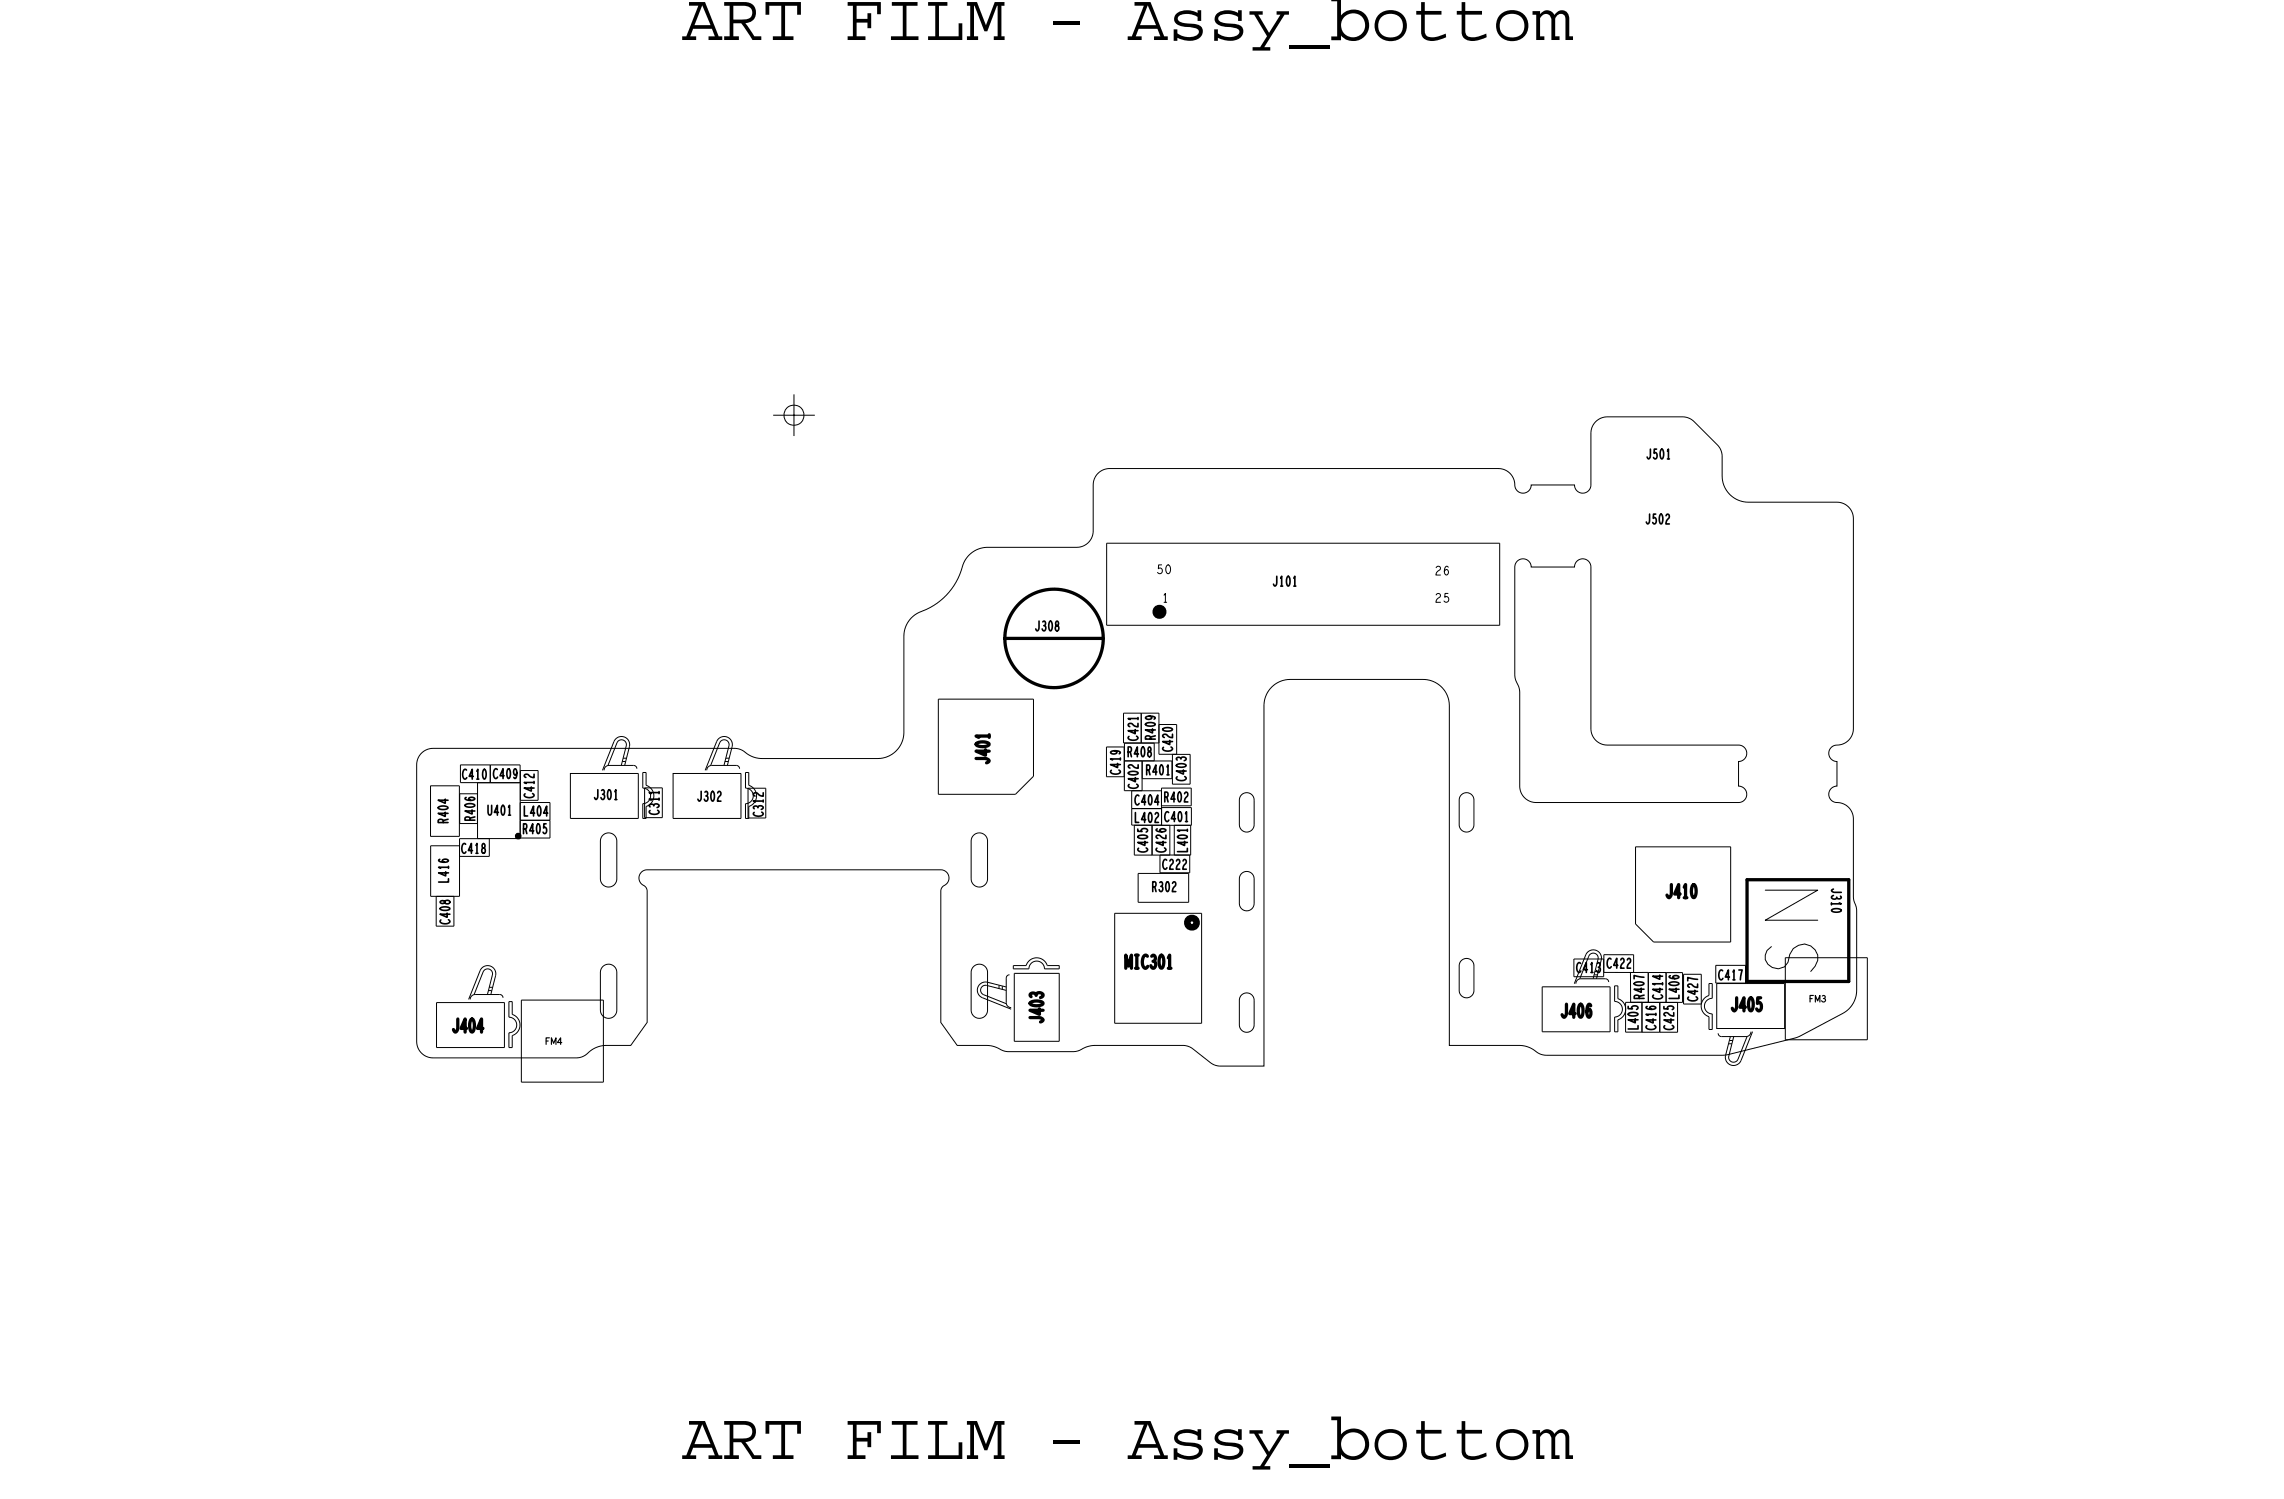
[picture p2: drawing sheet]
<svg xmlns="http://www.w3.org/2000/svg" width="70mm" height="46mm" viewBox="0 0 70 46" stroke-linecap="round" stroke-linejoin="round" font-family="sans-serif">
<defs><g id="words">
<g font-size="2.1">
<text x="20.8" y="1.2">ART FILM - Assy_bottom</text>
<text x="20.8" y="44.4">ART FILM - Assy_bottom</text>
</g>
<g font-size=".3">
<text x="35.3" y="17.5">50</text>
<text x="43.7" y="17.5">26</text>
<text x="14.1" y="23.7">C410 C409</text>
<text x="35.4" y="18.3">1</text>
<text x="43.7" y="18.3">25</text>
<text x="20.1" y="24.8" transform="rotate(-90 20.1 24.8)">C311</text>
<text x="34.6" y="25.1">L402 C401</text>
<text x="48" y="29.6">C413</text>
</g>
<text font-size=".2" x="55.1" y="30.5">FM3</text>
</g></defs>
<!-- layer: Board Outline -->
<path d="M46.2 17.1l.3-.1 .2 .3h1.3l.1-.2 .1-.1 .3 .2v5l.1 .3 .4 .2h4.1l.1 .3v.1l-.2 .1v.7l.2 .2v.3h-.2h-6.2l-.3-.1-.2-.3v-2.9l-.1-.5v-3.3zM12.8 23l.4-.2h9.2l.8 .3h3.6a.8 .8 0 0 0 .7-.8l.1-3a.8 .8 0 0 1 .5-.7 2.38 2.38 0 0 0 1.4-1.6l.2-.2 .3-.1h2.8l.3-.1 .2-.4v-1.6l.2-.2 .3-.1h11.9l.3 .1 .2 .5 .2 .1h.2l.1-.2h1.3l.1 .2h.2l.2-.2v-1.6l.2-.4 .3-.1h2.3l.3 .1 .8 .8 .1 1a.8 .8 0 0 0 .8 .7h2.7l.3 .1 .2 .3v6.5l-.2 .4-.4 .1-.1 .2v.2l.2 .1v.7l-.2 .1-.1 .2 .2 .2 .4 .2 .2 .3 .1 5.3a.8 .8 0 0 1-.4 .7l-1.4 .7-2.3 .5h-5.4l-.7-.2-2.2-.1v-10.3a.8 .8 0 0 0-.8-.8h-4.2a.8 .8 0 0 0-.7 .8v11h-1.4l-1-.6-2.7-.1-.7 .2h-2l-.5-.1-1-.1-.5-.7v-4l.2-.3v-.2l-.2-.1h-9.1l-.1 .3 .2 .3v4l-.5 .7-.9 .1-.7 .3h-4.6l-.2-.2-.1-.3v-8.4zM18.4 25.4h.2l.2 .2v1.2l-.2 .2h-.2l-.1-.2v-1.2zM18.4 29.4h.2l.2 .2v1.2l-.2 .2h-.2l-.1-.2v-1.2zM29.7 25.4h.2l.2 .2v1.2l-.2 .2h-.2l-.1-.2v-1.2zM29.7 29.4h.2l.2 .2v1.2l-.2 .2h-.2l-.1-.2v-1.2zM37.8 24.2h.3l.1 .1v.9l-.2 .1h-.1l-.1-.1zM37.8 26.6h.3l.1 .1v.9l-.2 .1h-.1l-.1-.1zM37.8 30.3h.3l.1 .1v.9l-.2 .1h-.1l-.1-.1zM44.5 29.3l.3-.1 .1 .2v.8l-.2 .2h-.1l-.1-.2zM44.5 24.2h.3l.1 .1v.9l-.2 .1h-.1l-.1-.1z" fill="none" stroke="#000" stroke-width=".03"/>
<!-- layer: Components -->
<g fill="none" stroke="#000" stroke-width=".1">
<path d="M30.6 19.4h3M15.7 25.5h.1zM53.2 26.8h3.1v3.1h-3.1z"/>
<circle cx="32.1" cy="19.4" r="1.5"/>
</g>
<g fill="none" stroke="#000" stroke-width=".03">
<path d="M33.7 16.5h12v2.5h-12zM13.1 23.9h.9v1.6h-.9zM13.3 27.3v.9h.5v-.9M13.3 30.5h2.1v1.4h-2.1zM14 24.2h.6M14 25.1h.6M14.5 30.3l.2-.7 .2-.1 .1 .2-.1 .6M14.6 23.8v1.7M14.9 30.2h.1M14.9 30.1h.1M14.9 25.6v.5h-.9M14.9 23.3v.5"/>
<path d="M15 30.3l.1-.7-.1-.1-.2-.1-.2 .1-.3 .9M15.3 30.4l-.1-.1h-.7l-.2 .1M15.5 30.5h.1v.4l.2 .1v.2v.2l-.2 .1v.4h-.1v-.4l.2-.1v-.2v-.1l-.2-.1zM15.9 23.8h-1.9v-.5h1.9v2.2l-1.9 .1v1.7h-.9v-1.5h.9M15.9 24.4h.9v1.1h-.9zM15.9 25h.9M15.9 23.5h.5v.9h-.5zM15.9 30.5h2.5v2.5h-2.5zM17.4 23.6h2.1v1.3h-2.1zM18.5 23.3l.3-.7 .1-.1 .2 .2-.2 .6M19 23.2h.1M19 23.1h.1"/>
<path d="M19 23.3l.2-.6-.1-.2-.2-.1-.2 .2-.3 .9M19.4 23.4l-.1-.1h-.8l-.1 .2M19.6 23.5h.1v.4l.2 .1v.2v.2l-.2 .2v.3h-.1v-.4l.2-.1v-.2v-.1l-.2-.1zM19.6 24h.6v.9h-.6zM20.5 23.6h2.1v1.3h-2.1zM21.7 23.3l.2-.7 .2-.1 .1 .2-.1 .6M22.1 23.2h.1M22.1 23.1h.1M22.2 23.3l.1-.6-.1-.2-.2-.1-.1 .2-.4 .9M22.5 23.4v-.1h-.8l-.2 .2M22.8 24.9v-.9h.5v.9h-.6v-.4l.2-.1 .1-.1-.1-.2-.2-.1v-.5h.1v.4l.2 .1 .1 .2-.1 .2-.2 .2v.3M28.6 21.3h2.9v2.3l-.6 .6h-2.3z"/>
<path d="M30.4 30v.1M30.5 30v.1M30.7 30.2l-.7-.2-.1 .2 .1 .1 .7 .3M30.7 30.1l-.7-.2-.2 .1v.2l.1 .2 .9 .3M30.8 29.7l-.1 .1v.8l.1 .1M30.9 29.4h.4l.1-.2h.2l.3 .2h.4v.1h-.5v-.1l-.2-.1h-.2v.2h-.5zM30.9 29.7h1.4v2h-1.4zM34 27.8h2.6v3.4h-2.6zM34.3 22.8h-.6v.9h.6M34.3 23.2h1.4M34.5 24.6h.9M34.5 24.1v1h1.8"/>
<path d="M34.7 26.6h1.5v.9h-1.5zM34.8 21.7v.9M34.8 23.2v.9M34.8 23.7h.9M35.1 25.1v1M35.2 23.2v-.6h-.9v1.5h1.1M35.3 22.6h-1.1v-.9h1.1v1.3h1v.9h-.6v-.9M35.3 22.1h.6v.9M35.4 26v.6h.9v-.6M35.4 24.5h.9v-.5h-.9v1.1M35.4 24.6h.9v1.5h-1.7v-1M35.7 25.1v1"/>
<path d="M35.8 25.1v1M47 30.1h2.1v1.3h-2.1zM48.2 29.8l.2-.7 .2-.1 .1 .2-.1 .6M48.7 29.8l.1-.6-.1-.2-.2-.1-.2 .2-.3 .9M48.9 29.2h-.9v.6h.9v-.7h.9v.5h-.9M49 29.9l-.1-.1h-.7l-.2 .2M49.2 30h.1v.4l.2 .1v.2v.2l-.2 .2v.3h-.1v-.4l.2-.1v-.2v-.1l-.2-.1zM49.7 29.6h.5v.9h-.5zM49.8 25.8h2.9v2.9h-2.3l-.6-.6zM50 30.5v.9M50.2 29.6h1.1v.9h-1.8v.9h1.6v-.9M50.6 30.5v.9"/>
<path d="M50.8 29.6v.9M51.3 29.7h.6v.9h-.6zM52.1 30h.1v.4l-.2 .1v.2v.1l.2 .1v.5h-.1v-.4l-.2-.1v-.2v-.2l.2-.2zM52.3 29.4h.9v.6h-.9zM52.3 30h2.1v1.3h-2.1zM52.7 31.8h.1M52.7 31.7h.1M52.8 31.6l-.1 .6 .1 .2 .2-.1 .2-.7M53.4 31.4l-.2 .2h-.7l-.1-.1M53.4 31.4l-.3 .9-.2 .2-.2-.1-.1-.2 .1-.6M54.4 29.2h2.5v2.5h-2.5z"/>
</g>
<path d="M35.2 18.6l.1-.1 .1 .2-.1 .1zM36.2 28h.1h.2v.2l-.2 .1-.1-.1z" fill="none" stroke="#000" stroke-width=".2"/>
<!-- layer: Text -->
<g fill="none" stroke="#000" stroke-width=".05">
<path d="M31.7 18.9v.3h-.1M31.8 18.9l.1 .1-.1 .1M31.8 19.1l.1 .1h-.1M32 18.9l.1 .1-.1 .2zM32.2 18.9l.1 .2-.1 .1v-.1l.1-.1zM38.9 17.6v.2h-.1M39 17.6h.1v.3M39 17.9h.1M39.2 17.6l.1 .1v.2zM39.4 17.6h.1v.3M39.4 17.9h.1M50.3 15.7v.2h-.1"/>
<path d="M50.3 13.7v.2l-.1 .1v-.1M50.5 15.7l-.1 .1h.1v.1h-.1M50.5 13.7l-.1 .1h.1v.2l-.1-.1M50.6 15.7l.1 .1-.1 .2zM50.6 13.7l.1 .1v.2zM50.8 15.7h.1l-.1 .3h.1M50.8 13.7h.1v.3M50.8 14h.1M13.4 24.6h.3l-.2 .1zM13.4 26.2l.1 .1 .2-.1h-.2v.1M13.4 27.5h.1l.1-.1 .1 .1h-.1zM13.4 27.7h.3h-.2z"/>
<path d="M13.5 25.1v-.1h-.1v.1h.3M13.6 24.3v.2l-.2-.1h.3M13.6 24.7v.2l-.2-.1h.3M13.6 26.6v.1l-.2-.1h.3M13.6 27.8v.1h-.2h.3M13.7 25h-.2M13.7 28a.12 .12 0 0 1-.1 .2 .14 .14 0 0 1-.2-.2M13.7 26.4h-.3v.1M13.7 26.8v.1h-.3M13.7 26.4v.1M14.2 24.5h.3l-.2 .1zM14.2 25.7a.12 .12 0 0 0-.1 .1 .12 .12 0 0 0 .1 .2"/>
<path d="M14.2 24.3l.1 .1 .2-.1h-.2v.1M14.3 25v-.1h-.1v.1h.3M14.4 24.7v.1l-.2-.1h.3M14.4 25.9h-.1l.1-.2v.3M14.5 24.9h-.2M14.5 25.8v-.1v.3M14.5 26h.1M14.7 25.7l.1 .2-.1 .1v-.1l.1-.1zM14.9 24.5v.3l.1-.3M15.2 23.4a.14 .14 0 0 0-.2 .2 .12 .12 0 0 0 .2 .1M15.2 24.7h-.1l.1-.2v.3M15.3 24.5l.1 .1-.1 .2z"/>
<path d="M15.4 23.6h-.2l.1-.2v.3M15.5 23.4l.1 .1-.1 .2zM15.5 24.6v-.1v.3M15.5 24.8h.1M15.8 23.5l-.1 .1v-.2l.1 .2-.1 .1M16 25.3l.1-.1-.1-.1v.3M16 24.6v.3h.1M16 25.3l.1 .1M16.2 24v.1l-.2-.1h.3M16.2 24.2a.12 .12 0 0 1-.1 .1 .12 .12 0 0 1-.1-.1M16.3 25.3h-.2l.1-.2v.3M16.3 23.6v.1l-.3-.1v.1"/>
<path d="M16.3 23.8h-.3v.1M16.3 23.8v.1M16.3 24.8h-.1l.1-.2v.3M16.4 25.1l.1 .1-.1 .2zM16.4 24.6l.1 .1-.1 .2zM16.6 25.1v.1v.2M16.7 24.8h-.1l.1-.2v.3M18.2 24.1v.2v.1l-.1-.1M18.3 24.1h.1v.1M18.4 24.2v.1h-.1M18.6 24.1v.1v.2zM18.7 24.1h.1v.3"/>
<path d="M18.7 24.4h.1M19.9 24.5h-.1v.1M20 24.7a.12 .12 0 0 1-.1 .1 .12 .12 0 0 1-.1-.1M20.1 24.1h-.3v.1M20.1 24.3h-.3v.1M21.4 24.1v.2l-.1 .1v-.1M21.5 24.1h.1l-.1 .1M21.5 24.2l.1 .2-.1-.1M21.7 24.1l.1 .1-.1 .2zM21.9 24.2h.1l-.1 .2h.1M23 24.6l.2-.1v.2M23.2 24.7a.12 .12 0 0 1-.1 .2 .12 .12 0 0 1-.1-.2"/>
<path d="M23.3 24.2v.1l-.3-.1v.1M23.3 24.4h-.3M23.3 24.4h.1M34 22.9h-.1h.1l.1 .1M34.1 23.3v.1l-.3-.1h.3M34.1 23.5a.12 .12 0 0 1-.1 .1 .12 .12 0 0 1-.1-.1M34.1 23.1h-.3l.1 .1M34.1 23.1v.1M34.4 22.9h.1l-.1-.1v.3M34.4 23.5l.3 .1h-.2zM34.4 22.9l.1 .2M34.6 22.2v.2l-.2-.1h.3"/>
<path d="M34.6 23.7v.1l-.2-.1h.3M34.6 22.4a.12 .12 0 0 1-.1 .2 .12 .12 0 0 1-.1-.2M34.6 23.9a.12 .12 0 0 1-.1 .1 .12 .12 0 0 1-.1-.1M34.7 25.3h.1h.1v.1M34.7 21.9h-.3M34.7 22v.1l-.3-.1v.1M34.7 21.9h.1M34.7 25.5h.3h-.2zM34.7 23.3v.1l-.2-.1-.1 .1M34.7 23h-.1l.1-.2v.3M34.7 24.2a.12 .12 0 0 0-.1 .2 .12 .12 0 0 0 .1 .1M34.8 22.8l.1 .1-.1 .2z"/>
<path d="M34.9 25.6v.2l-.2-.1h.3M34.9 24.4h-.1l.1-.2v.3M34.9 22l.3 .1h-.2zM34.9 25.8a.12 .12 0 0 1-.1 .2 .12 .12 0 0 1-.1-.2M34.9 23.5l.1-.1v-.1h-.1v.3M35 23.5v.1M35 22.8l.1 .2-.1 .1v-.2l.1-.1zM35 21.8l.1 .1h-.2l.2-.1 .1 .1M35 24.2l.1 .1v.2zM35.1 22.5l-.1-.1-.1 .1h.3M35.1 22.2v.1l-.2-.1h.3M35.1 27h.1v-.1h-.1v.3"/>
<path d="M35.2 27v.2M35.2 22.4l-.1 .1M35.3 23.5h-.2l.1-.2v.3M35.3 25.3h.2h-.1M35.3 24.4h-.1l.1-.2v.3M35.3 26.9h.1v.1M35.4 23.3l.1 .1-.1 .2zM35.4 27v.1h-.1M35.4 22.2h.3l-.2 .1zM35.5 25.6v.2l-.3-.1h.3M35.5 25.8a.12 .12 0 0 1-.1 .2 .12 .12 0 0 1-.1-.2M35.5 24.3l.1-.1v-.1h-.1v.3"/>
<path d="M35.5 25.4v.1l-.2-.1v.1M35.6 26.2a.12 .12 0 0 0-.2 .1 .12 .12 0 0 0 .2 .1M35.6 24.3v.1M35.6 26.9v.1v.2zM35.6 23.4v-.1v.3M35.6 23.6h.1M35.6 24.8a.12 .12 0 0 0-.1 .1 .12 .12 0 0 0 .1 .1M35.7 22.6v.1l-.3-.1h.3M35.7 26.2h.1l-.1 .3h.1M35.7 22.8a.12 .12 0 0 1-.1 .1 .12 .12 0 0 1-.1-.1M35.7 22.4v.1l-.2-.1v.1M35.7 26.9h.1l-.1 .3h.1"/>
<path d="M35.8 24.3h-.1l.1-.2v.3M35.8 24.9h-.1l.1-.2v.3M35.9 26.2h.1l-.1 .3h.1M35.9 23.3h.3l-.2 .1zM35.9 25.5h.3h-.2zM35.9 24.1l.1 .1v.2zM35.9 24.7l.1 .1v.2zM36 23.1h-.1v.1M36 23.1h.1v.1M36.1 26.2h.1l-.1 .3h.1M36.1 23.5v.1l-.2-.1h.3M36.1 24.2h.1l-.1 .2h.1"/>
<path d="M36.1 25.6v.2l-.2-.1h.3M36.1 23.7a.12 .12 0 0 1-.1 .1 .12 .12 0 0 1-.1-.1M36.1 24.8l.1-.1v.3M36.2 25.3h-.3M36.2 25.8v.1h-.3M36.2 25.3h.1M48.2 29.4a.12 .12 0 0 0-.1 .1 .12 .12 0 0 0 .1 .1M48.4 29.5h-.1v-.2v.3M48.5 29.4v-.1v.3M48.7 29.4h.1l-.1 .1M49.1 29.2a.12 .12 0 0 0-.1 .1 .12 .12 0 0 0 .1 .2M49.3 29.4h-.1l.1-.2v.3"/>
<path d="M49.4 29.2l.1 .1-.1 .2h.1M49.6 29.2l.1 .1-.1 .2h.1M49.6 30.7h.2h.1v.1M49.6 30.9h.3l-.2 .1zM49.8 29.9l.3 .1h-.2zM49.8 31v.2l-.2-.1h.3M49.9 31.2v.1h-.3M50 30.1v.1l-.2-.1h.3M50.1 29.8l-.3-.1v.1M50.1 30.3l-.1 .1M50.1 30.4h-.3l.1-.1 .1 .1M50.2 30.7h.1h.2h-.2v.1"/>
<path d="M50.4 31v.2l-.2-.1h.3M50.4 31.2a.12 .12 0 0 1-.1 .2 .12 .12 0 0 1-.1-.2M50.5 30.9h-.3M50.5 30.9h.1M50.6 29.7v.1l-.2-.1h.3M50.6 30.1v.1l-.2-.1h.3M50.6 30.3a.12 .12 0 0 1-.1 .2 .12 .12 0 0 1-.1-.2M50.7 29.9v.1M50.7 30h-.3M50.7 30.7h.1h.2v.1M50.9 29.9l.3 .1h-.2zM50.9 29.7l.1 .1h.2l-.2-.1v.1"/>
<path d="M50.9 31v.2l-.2-.1h.3M51 31.2a.12 .12 0 0 1-.1 .2 .14 .14 0 0 1-.2-.2M51 30.9v.1l-.2-.1v.1M51.1 30.1v.1l-.2-.1h.3M51.2 30.3v.1h-.3M51.7 30.2v.1l-.3-.1h.3M51.7 30.4a.12 .12 0 0 1-.1 .1 .12 .12 0 0 1-.1-.1M51.7 29.8h-.3v.1M51.7 30v.1l-.2-.1v.1M52.5 29.6a.12 .12 0 0 0-.1 .1 .12 .12 0 0 0 .1 .1M52.7 29.8h-.1l.1-.2v.3M52.8 29.6v.3"/>
<path d="M52.8 29.9h.1M53 29.6h.1l-.1 .3M55.8 27.5v.1M55.8 27.7h.3l-.2 .1zM55.9 27.3v.1l.1-.1M55.9 27.1h-.1l.1 .1h.2M56.1 27.5h-.3M56.1 27.3v.1h-.1"/>
</g>
<g fill="none" stroke="#000" stroke-width=".1">
<path d="M14 31l-.1 .4h-.1M14.2 31.3h-.1l.1-.3v.4M14.4 31.1l.1 .1-.1 .2-.1-.1zM14.7 31.3h-.1l.1-.3v.4M29.7 23.1h.4v.1M29.8 22.6h.2l.1 .1h-.2zM30 22.8v.2l-.3-.1h.4M30.1 22.4h-.4l.1 .1M30.1 22.4v.1M31.4 31h.3l.1 .1h-.1M31.4 30.5h.3l.1 .1h-.3zM31.6 30.3h-.2v.1"/>
<path d="M31.6 30.3a.1 .1 0 0 1 .1-.1 .11 .11 0 0 1 .1 .2h-.1M31.7 30.7v.2l-.3-.1h.4M34.3 29.5v-.4l.1 .3 .1-.3v.4M34.6 29.5h.1M34.6 29.1h.1M34.6 29.1v.4M35 29.1a.17 .17 0 0 0-.2 .2 .17 .17 0 0 0 .2 .2v-.1M35.1 29.1l.1 .1v.1M35.1 29.3h.1a.1 .1 0 0 1 0 .1 .1 .1 0 0 1-.1 .1v-.1M35.4 29.1l.1 .1-.1 .3-.1-.1zM35.6 29.2v-.1v.4M35.6 29.5h.1"/>
<path d="M47.7 30.6v.3v.1l-.1-.1M48 30.9h-.2l.2-.3v.4M48.2 30.6v.1v.3l-.1-.1zM48.5 30.6h-.1v.1v.3l.1-.2h-.1M50.9 26.9v.4h-.1M51.2 27.2h-.2l.2-.3v.4M51.3 27l.1-.1v.4M51.3 27.3h.1M51.6 27l.1 .1-.1 .2v-.1zM52.9 30.4v.3v.1l-.1-.1M53.2 30.7h-.2l.2-.3v.4M53.3 30.4l.1 .1v.3l-.1-.1z"/>
<path d="M53.7 30.4h-.1v.2h.1a.11 .11 0 0 1 0 .1 .11 .11 0 0 1-.1 .1l-.1-.1"/>
</g>
<path d="M16.6 31.7h.1M16.7 31.6h-.1v.2M16.8 31.8v-.2l.1 .2v-.2v.2M17.1 31.8h-.1l.1-.2v.2M53.8 27.1h1.6l-1.6 .9h1.6M54 28.8a.36 .36 0 0 0-.1 .6 .36 .36 0 0 0 .6-.1 .46 .46 0 0 1 .6-.5 .46 .46 0 0 1 .1 .8M55.3 30.3h-.1v.2M55.3 30.5v-.2l.1 .2 .1-.2v.2M55.5 30.3l.1 .1" fill="none" stroke="#000" stroke-width=".03"/>
<!-- layer: Drawing Origin -->
<path d="M23.6 12.6h1.2M24 12.4l.2-.1 .2 .1 .1 .2-.1 .3-.2 .1-.2-.1-.1-.3zM24.2 12v1.3" fill="none" stroke="#000" stroke-width=".03"/>
<use href="#words"/>
</svg>
